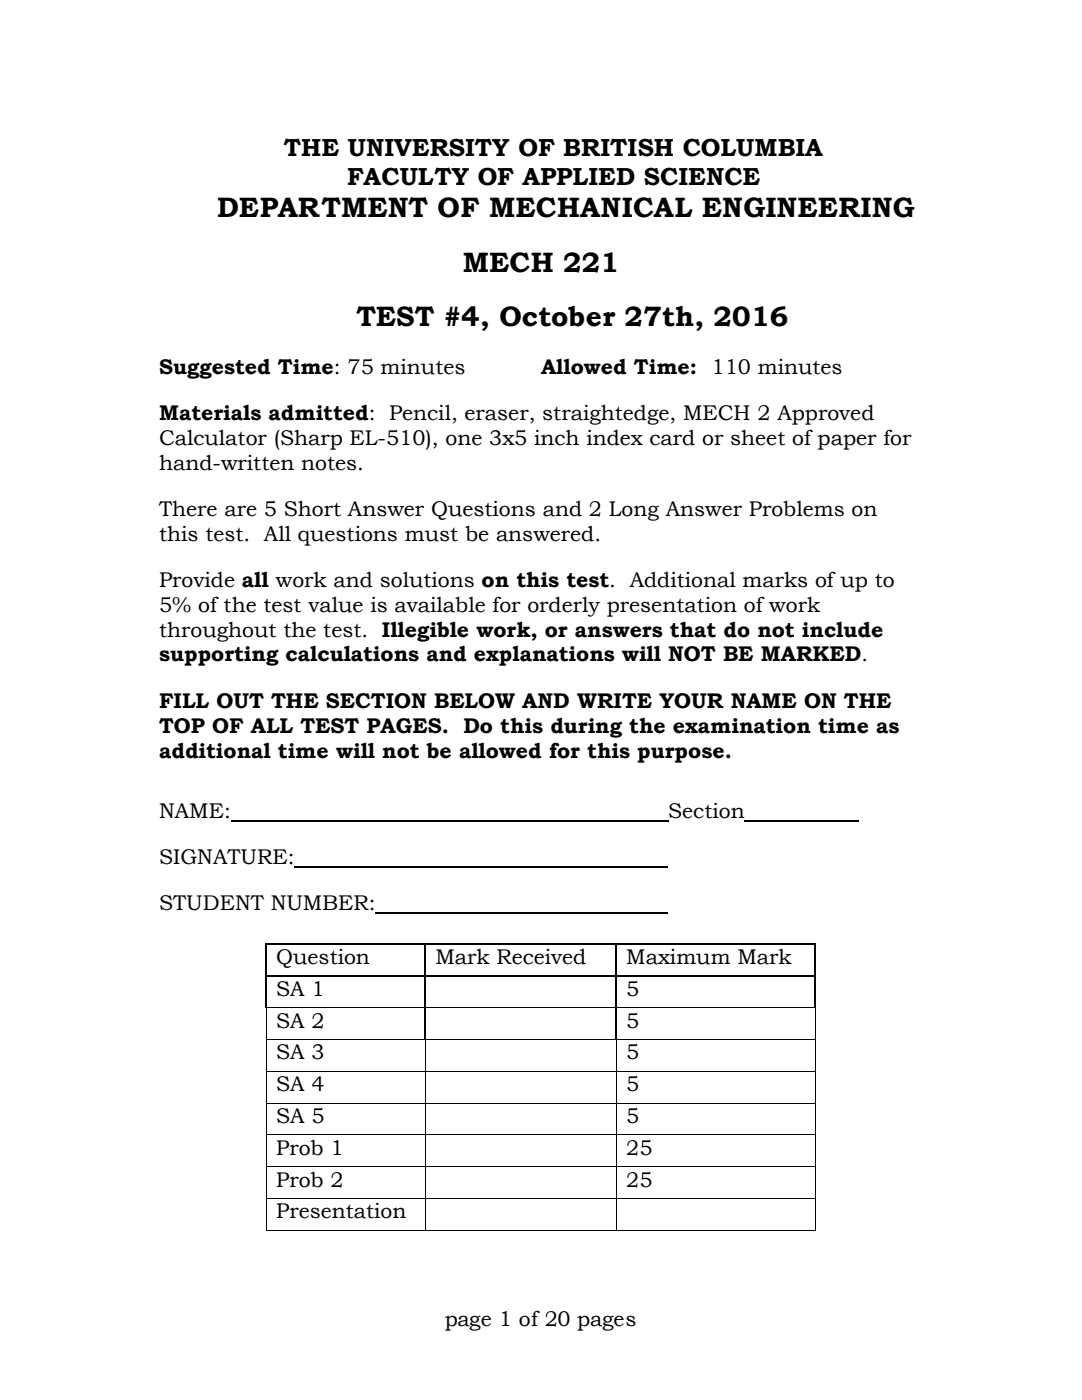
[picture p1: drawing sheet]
<svg xmlns="http://www.w3.org/2000/svg" width="216mm" height="279mm" viewBox="0 0 216 279" stroke-linecap="round" stroke-linejoin="round" font-family="sans-serif">
<defs><g id="words">
<g font-size="5.6">
<text x="43.3" y="43.3">DEPARTMENT OF MECHANICAL ENGINEERING</text>
<text x="92.4" y="54.3">MECH 221</text>
<text x="71.1" y="65.1">TEST #4, October 27th, 2016</text>
</g>
<g font-size="4.9">
<text x="56.6" y="31.2">THE UNIVERSITY OF BRITISH COLUMBIA</text>
<text x="69.3" y="37">FACULTY OF APPLIED SCIENCE</text>
</g>
<g font-size="4.2">
<text x="31.7" y="74.6">Suggested Time: 75 minutes</text>
<text x="107.9" y="74.6">Allowed Time: 110 minutes</text>
<text x="31.7" y="83.8">Materials admitted: Pencil, eraser, straightedge, MECH 2 Approved</text>
<text x="31.7" y="88.8">Calculator (Sharp EL-510), one 3x5 inch index card or sheet of paper for</text>
<text x="31.7" y="93.7">hand-written notes.</text>
<text x="31.7" y="103">There are 5 Short Answer Questions and 2 Long Answer Problems on</text>
<text x="31.7" y="107.9">this test. All questions must be answered.</text>
<text x="31.7" y="117.1">Provide all work and solutions on this test. Additional marks of up to</text>
<text x="31.7" y="122.1">5% of the test value is available for orderly presentation of work</text>
<text x="31.7" y="127.1">throughout the test. Illegible work, or answers that do not include</text>
<text x="31.7" y="132">supporting calculations and explanations will NOT BE MARKED.</text>
<text x="31.7" y="141.2">FILL OUT THE SECTION BELOW AND WRITE YOUR NAME ON THE</text>
<text x="31.7" y="146.2">TOP OF ALL TEST PAGES. Do this during the examination time as</text>
<text x="31.7" y="151.2">additional time will not be allowed for this purpose.</text>
<text x="31.7" y="163.2">NAME:</text>
<text x="133.3" y="163.2">Section</text>
<text x="31.7" y="172.4">SIGNATURE:</text>
<text x="31.7" y="181.6">STUDENT NUMBER:</text>
<text x="55.1" y="192.4">Question</text>
<text x="86.9" y="192.4">Mark Received</text>
<text x="125" y="192.4">Maximum Mark</text>
<text x="55.1" y="198.8">SA 1</text>
<text x="125" y="198.8">5</text>
<text x="55.1" y="205.1">SA 2</text>
<text x="125" y="205.1">5</text>
<text x="55.1" y="211.4">SA 3</text>
<text x="125" y="211.4">5</text>
<text x="55.1" y="217.8">SA 4</text>
<text x="125" y="217.8">5</text>
<text x="55.1" y="224.1">SA 5</text>
<text x="125" y="224.1">5</text>
<text x="55.1" y="230.5">Prob 1</text>
<text x="125" y="230.5">25</text>
<text x="55.1" y="236.8">Prob 2</text>
<text x="125" y="236.8">25</text>
<text x="55.1" y="243.2">Presentation</text>
<text x="88.7" y="264.6">page 1 of 20 pages</text>
</g>
</g></defs>
<g fill="none" stroke="#000" stroke-width=".25">
<path d="M46.1 163.9h87.2M58.8 173h74.5M148.6 163.9h22.9M53.1 188.6v6M53.1 194.9v6.1M53.3 188.4h31.5M53.3 194.8h31.5M74.9 182.2h58.4M84.9 188.6v6M84.9 194.9v6.1M85 188.4h37.9M85 194.8h37.9"/>
<path d="M123 188.6v6M123 194.9v6.1M123.1 188.4h39.5M123.1 194.8h39.5M162.7 188.6v6M162.7 194.9v6.1M84.9 201.2v6.1M123 201.2v6.1"/>
</g>
<g fill="#000">
<path d="M53 188.3h.3v.3h-.3zM53 194.6h.3v.3h-.3zM84.8 188.3h.2v.3h-.2zM84.8 194.6h.2v.3h-.2zM122.9 188.3h.2v.3h-.2zM122.9 194.6h.2v.3h-.2zM162.6 188.3h.2v.3h-.2zM162.6 194.6h.2v.3h-.2zM53 201h.3v.2h-.3zM53.1 207.3h.2v.2h-.2zM53.1 213.7h.2v.2h-.2zM53.3 201h.1v.2h-.1z"/>
<path d="M84.8 201h.2v.2h-.2zM84.8 207.3h.1v.2h-.1zM84.8 213.7h.2v.2h-.2zM84.9 207.3l.1 .2zM85 207.3h.2v.2h-.2zM122.9 201h.2v.2h-.2zM122.9 207.3h.1v.2h-.1zM122.9 213.7h.2v.2h-.2zM123 207.3l.1 .2zM123.1 207.3h.2v.2h-.2zM162.6 201h.1v.2h-.1zM162.6 207.3h.2v.2h-.2z"/>
<path d="M162.6 213.7h.2v.2h-.2zM162.7 201l.1 .2zM53.1 220h.2v.2h-.2zM53.1 226.4h.2v.2h-.2zM53.1 232.7h.2v.2h-.2zM53.1 239.1h.2v.2h-.2zM84.8 220h.2v.2h-.2zM84.8 226.4h.2v.2h-.2zM84.8 232.7h.2v.2h-.2zM84.8 239.1h.2v.2h-.2zM122.9 220h.2v.2h-.2zM122.9 226.4h.2v.2h-.2z"/>
<path d="M122.9 232.7h.2v.2h-.2zM122.9 239.1h.2v.2h-.2zM162.6 220h.2v.2h-.2zM162.6 226.4h.2v.2h-.2zM162.6 232.7h.2v.2h-.2zM162.6 239.1h.2v.2h-.2zM53.1 245.4h.2v.2h-.2zM84.8 245.4h.2v.2h-.2zM122.9 245.4h.2v.2h-.2zM162.6 245.4h.2v.2h-.2z"/>
</g>
<g fill="none" stroke="#000" stroke-width=".2">
<path d="M53.2 201.2v6.1M53.2 207.5v6.2M53.2 213.9v6.1M53.3 207.4h31.5M53.3 213.8h31.5M53.4 201.1h31.4M84.9 207.5v6.2M84.9 213.9v6.1M85 201.1h37.9M85 213.8h37.9M85.2 207.4h37.7M123 207.5v6.2"/>
<path d="M123 213.9v6.1M123.1 201.1h39.5M123.1 213.8h39.5M123.3 207.4h39.3M162.7 201.2v6.1M162.7 207.5v6.2M162.7 213.9v6.1M53.2 220.2v6.2M53.2 226.6v6.1M53.2 232.9v6.2M53.2 239.3v6.1M53.3 220.1h31.5"/>
<path d="M53.3 226.5h31.5M53.3 232.8h31.5M53.3 239.2h31.5M84.9 220.2v6.2M84.9 226.6v6.1M84.9 232.9v6.2M84.9 239.3v6.1M85 220.1h37.9M85 226.5h37.9M85 232.8h37.9M85 239.2h37.9M123 220.2v6.2"/>
<path d="M123 226.6v6.1M123 232.9v6.2M123 239.3v6.1M123.1 220.1h39.5M123.1 226.5h39.5M123.1 232.8h39.5M123.1 239.2h39.5M162.7 220.2v6.2M162.7 226.6v6.1M162.7 232.9v6.2M162.7 239.3v6.1M53.3 245.5h31.5"/>
<path d="M85 245.5h37.9M123.1 245.5h39.5"/>
</g>
<use href="#words"/>
</svg>
